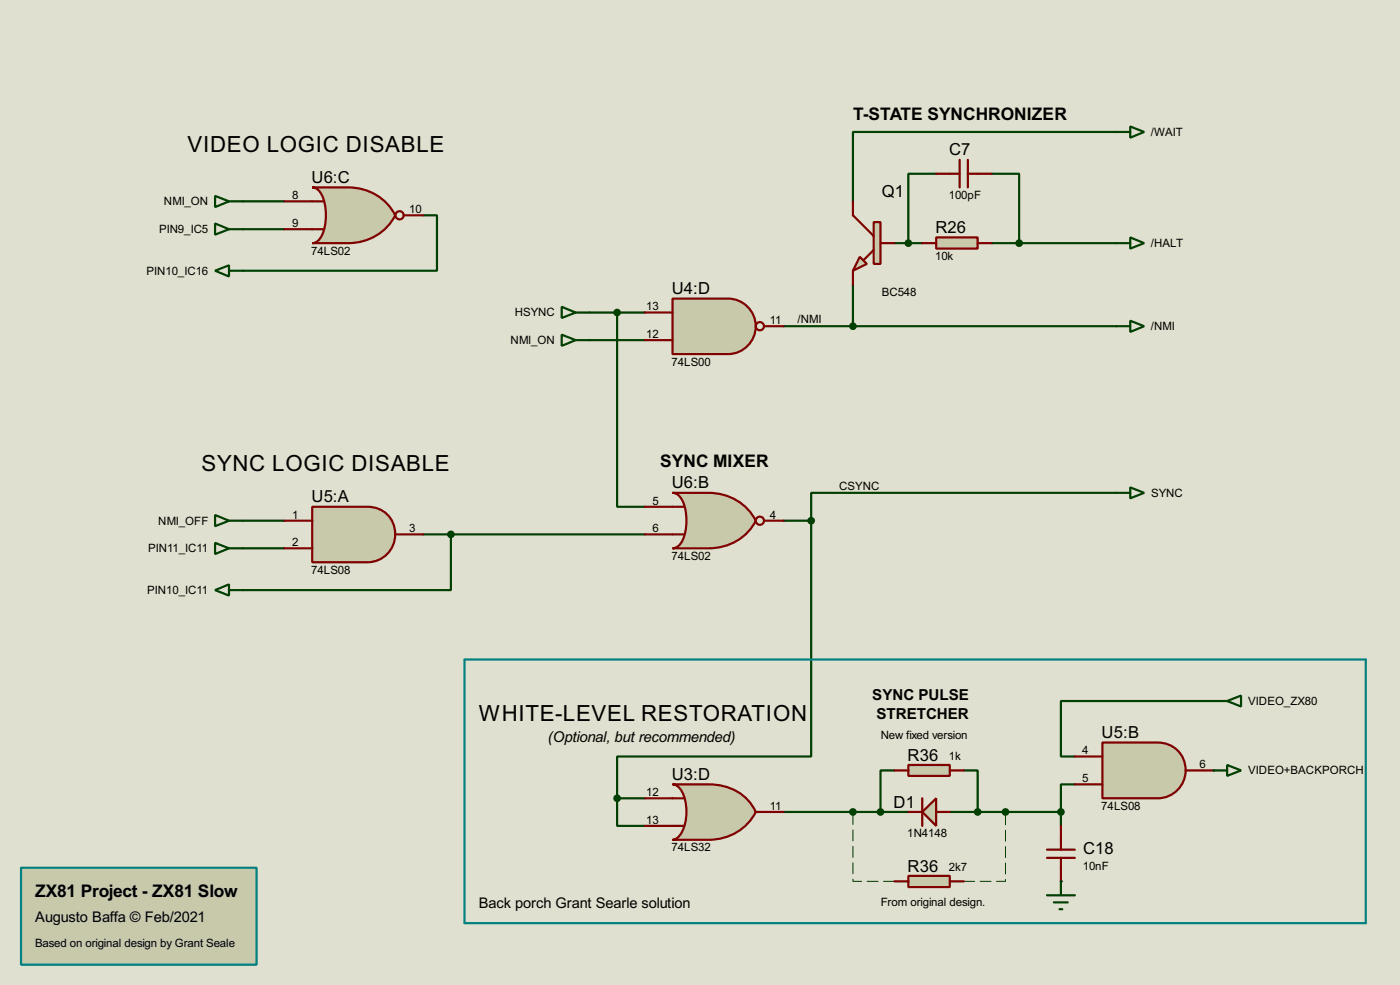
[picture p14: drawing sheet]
<svg xmlns="http://www.w3.org/2000/svg" width="256mm" height="180mm" viewBox="0 0 256 180" stroke-linecap="round" stroke-linejoin="round" font-family="sans-serif">
<defs><g id="words">
<g font-size="4.6">
<text x="34.4" y="27.8">VIDEO LOGIC DISABLE</text>
<text x="36.9" y="86.3">SYNC LOGIC DISABLE</text>
<text x="87.7" y="132">WHITE-LEVEL RESTORATION</text>
</g>
<g font-size="3.6">
<text x="156.3" y="21.9">T-STATE SYNCHRONIZER</text>
<text x="121" y="85.5">SYNC MIXER</text>
<text x="6.5" y="164.2">ZX81 Project - ZX81 Slow</text>
</g>
<g font-size="3.4">
<text x="173.9" y="28.5">C7</text>
<text x="57.1" y="33.5">U6:C</text>
<text x="161.6" y="36">Q1</text>
<text x="171.4" y="42.7">R26</text>
<text x="123.1" y="53.9">U4:D</text>
<text x="123.1" y="89.4">U6:B</text>
<text x="57.1" y="92">U5:A</text>
<text x="201.8" y="135.1">U5:B</text>
<text x="123.1" y="142.8">U3:D</text>
<text x="166.3" y="139.2">R36</text>
<text x="163.7" y="147.8">D1</text>
<text x="166.3" y="159.5">R36</text>
<text x="198.4" y="156.3">C18</text>
</g>
<g font-size="3.1">
<text x="159.8" y="128.2">SYNC PULSE</text>
<text x="160.5" y="131.5">STRETCHER</text>
<text x="100.4" y="135.8">(Optional, but recommended)</text>
</g>
<g font-size="3">
<text x="87.7" y="166.3">Back porch Grant Searle solution</text>
<text x="6.4" y="168.8">Augusto Baffa © Feb/2021</text>
</g>
<g font-size="2.4">
<text x="210.9" y="24.9">/WAIT</text>
<text x="30" y="37.6">NMI_ON</text>
<text x="53.5" y="36.5">8</text>
<text x="53.5" y="41.6">9</text>
<text x="75" y="39">10</text>
<text x="173.8" y="36.4">100pF</text>
<text x="29.1" y="42.7">PIN9_IC5</text>
<text x="57" y="46.6">74LS02</text>
<text x="171.3" y="47.6">10k</text>
<text x="210.9" y="45.2">/HALT</text>
<text x="26.8" y="50.3">PIN10_IC16</text>
<text x="94.3" y="57.9">HSYNC</text>
<text x="118.4" y="56.8">13</text>
<text x="141" y="59.3">11</text>
<text x="146.1" y="59.1">/NMI</text>
<text x="161.5" y="54.2">BC548</text>
<text x="93.5" y="63">NMI_ON</text>
<text x="118.4" y="61.9">12</text>
<text x="210.9" y="60.4">/NMI</text>
<text x="123" y="66.9">74LS00</text>
<text x="153.7" y="89.6">CSYNC</text>
<text x="53.5" y="94.9">1</text>
<text x="119.6" y="92.4">5</text>
<text x="141" y="94.9">4</text>
<text x="210.9" y="90.9">SYNC</text>
<text x="27.1" y="101.1">PIN11_IC11</text>
<text x="29" y="96">NMI_OFF</text>
<text x="53.5" y="100">2</text>
<text x="75" y="97.4">3</text>
<text x="119.6" y="97.4">6</text>
<text x="57" y="105">74LS08</text>
<text x="123" y="102.5">74LS02</text>
<text x="27" y="108.7">PIN10_IC11</text>
<text x="228.7" y="129">VIDEO_ZX80</text>
<text x="161.3" y="135.3">New fixed version</text>
<text x="173.8" y="139.1">1k</text>
<text x="198.3" y="138.1">4</text>
<text x="198.3" y="143.2">5</text>
<text x="219.8" y="140.6">6</text>
<text x="228.7" y="141.7">VIDEO+BACKPORCH</text>
<text x="118.4" y="145.7">12</text>
<text x="141" y="148.2">11</text>
<text x="201.8" y="148.2">74LS08</text>
<text x="118.4" y="150.8">13</text>
<text x="123" y="155.8">74LS32</text>
<text x="166.2" y="153.3">1N4148</text>
<text x="173.8" y="159.4">2k7</text>
<text x="198.4" y="159.2">10nF</text>
<text x="161.3" y="165.8">From original design.</text>
<text x="6.4" y="173.4">Based on original design by Grant Seale</text>
</g>
</g></defs>
<path d="M0 0h256.5v180.3h-256.5z" fill="#e0e0d0"/>
<g fill="none" stroke="#004000" stroke-width=".4">
<path d="M171.5 31.8h-5.1v12.7M181.7 31.8h5v12.7M204.5 24.2h-48.2v12.7M118.2 57.2h-5.1v35.6h5.1M143.6 59.7h60.9M156.3 52.1v7.6M163.9 44.5h5.1M181.7 44.5h22.8M143.6 95.3h5M148.6 95.3v43.2h-35.5v7.6M204.5 90.2h-55.9v5.1M113.1 146.1v5.1h5.1"/>
<path d="M113.1 146.1h5.1"/>
</g>
<circle cx="194.4" cy="161.3" r=".2" fill="#004000"/>
<path d="M163.9 141h-2.6v7.6h5.1M176.6 141h2.5v7.6h-5.1" fill="none" stroke="#004000" stroke-width=".4"/>
<circle cx="222.3" cy="141" r=".2" fill="#004000"/>
<g fill="none" stroke="#004000" stroke-width=".4">
<path d="M44.5 36.9h7.6M77.5 39.4h2.6v10.2h-35.6M44.5 42h7.6M108 57.2h5.1M108 62.3h10.2M44.5 95.3h7.6M77.5 97.8h40.7M82.6 97.8v10.2h-38.1M44.5 100.4h7.6M222.3 128.3h-27.9v10.2h2.5M143.6 148.6h17.7M179.1 148.6h15.3"/>
<path d="M194.4 148.6v2.6M196.9 143.6h-2.5v5"/>
</g>
<path d="M156.3 148.6v12.7h7.6M184.2 148.6v12.7h-7.6" fill="none" stroke="#e0e0d0" stroke-width=".18"/>
<path d="M163.9 161.3h-7.6v-12.7M176.6 161.3h7.6v-12.7" fill="none" stroke="#004000" stroke-width=".18" stroke-dasharray="2 1"/>
<path d="M123.2 54.7h10.2a5.1 5.1 0 0 1 5.1 5 5.1 5.1 0 0 1-5.1 5.1h-10.2z" fill-rule="evenodd" fill="#c8c8aa" stroke="#800000" stroke-width=".4"/>
<g fill="none" stroke="#800000" stroke-width=".4">
<path d="M118.2 57.2h5M140 59.7h3.6M118.2 62.3h5"/>
<circle cx="139.2" cy="59.7" r=".75"/>
</g>
<path d="M157.5 47l1.3 1.3-2.5 1.3z" fill="#c8c8aa" stroke="#800000" stroke-width=".4"/>
<path d="M160.1 40.7h1.2v7.6h-1.2z" fill="#c8c8aa" stroke="#800000" stroke-width=".4"/>
<path d="M156.3 36.9v2.5l3.8 3.8M171.5 31.8h4.3M175.8 29.3v5M177.3 29.3v5M177.3 31.8h4.4M156.3 49.6v2.5M160.1 45.8l-1.8 1.8M161.3 44.5h2.6" fill="none" stroke="#800000" stroke-width=".4"/>
<path d="M171.5 43.5h7.6v2h-7.6z" fill="#c8c8aa" stroke="#800000" stroke-width=".4"/>
<path d="M169 44.5h2.5M179.1 44.5h2.6" fill="none" stroke="#800000" stroke-width=".4"/>
<path d="M204.5 24.2h2.6M207.1 23.2l2.5 1-2.5 1zM204.5 44.5h2.6M204.5 59.7h2.6M207.1 43.5l2.5 1-2.5 1zM207.1 58.7l2.5 1-2.5 1.1z" fill="none" stroke="#004000" stroke-width=".4"/>
<g fill="#004000" stroke="#004000" stroke-width=".4">
<circle cx="186.7" cy="44.5" r=".5"/>
<circle cx="166.4" cy="44.5" r=".5"/>
<circle cx="156.2" cy="59.7" r=".5"/>
</g>
<path d="M123.2 90.2h6.6a9.5 9.5 0 0 1 8.7 5.1 9.5 9.5 0 0 1-8.7 5.1h-6.6a2.21 2.21 0 0 0 1.9-1.5 9.2 9.2 0 0 0-.4-7.8l-.9-.8z" fill-rule="evenodd" fill="#c8c8aa" stroke="#800000" stroke-width=".4"/>
<g fill="none" stroke="#800000" stroke-width=".4">
<path d="M118.2 97.8h7.1M118.2 92.8h7.1M140 95.3h3.6"/>
<circle cx="139.2" cy="95.3" r=".75"/>
</g>
<circle cx="113" cy="57.2" r=".5" fill="#004000" stroke="#004000" stroke-width=".4"/>
<path d="M204.5 90.2h2.6M207.1 89.2l2.5 1-2.5 1z" fill="none" stroke="#004000" stroke-width=".4"/>
<path d="M123.2 143.6h6.6a9.1 9.1 0 0 1 8.7 5 9.5 9.5 0 0 1-8.7 5.1h-6.6a2.29 2.29 0 0 0 1.8-1.5 8.5 8.5 0 0 0-.4-7.9l-.9-.7z" fill-rule="evenodd" fill="#c8c8aa" stroke="#800000" stroke-width=".4"/>
<path d="M118.2 146.1h7.1M118.2 151.2h7.1M138.5 148.6h5.1" fill="none" stroke="#800000" stroke-width=".4"/>
<g fill="#004000" stroke="#004000" stroke-width=".4">
<circle cx="113" cy="146.1" r=".5"/>
<circle cx="148.6" cy="95.3" r=".5"/>
</g>
<path d="M202 135.9h10.1a5.1 5.1 0 0 1 5.1 5.1 5.1 5.1 0 0 1-5.1 5.1h-10.1z" fill-rule="evenodd" fill="#c8c8aa" stroke="#800000" stroke-width=".4"/>
<path d="M196.9 138.5h5.1M196.9 143.6h5.1M217.2 141h5.1" fill="none" stroke="#800000" stroke-width=".4"/>
<path d="M166.4 140h7.6v2h-7.6z" fill="#c8c8aa" stroke="#800000" stroke-width=".4"/>
<path d="M163.9 141h2.5M174 141h2.6" fill="none" stroke="#800000" stroke-width=".4"/>
<path d="M169 148.6l2.5-2.5v5.1z" fill="#c8c8aa" stroke="#800000" stroke-width=".4"/>
<path d="M166.4 148.6h2.6M169 146.1v5.1M171.5 148.6h2.5M191.8 157h5.1M191.8 155.5h5.1M194.4 151.2v4.3M194.4 157v4.3" fill="none" stroke="#800000" stroke-width=".4"/>
<path d="M39.4 35.9l2.6 1-2.6 1zM42 36.9h2.5M102.9 56.2l2.6 1-2.6 1zM105.5 57.2h2.5M39.4 94.3l2.6 1-2.6 1zM42 95.3h2.5M222.3 141h2.5M224.8 140l2.6 1-2.6 1zM191.8 163.9h5.1M193.1 165.2h2.5M194.1 166.4h.5M194.4 161.3v2.6" fill="none" stroke="#004000" stroke-width=".4"/>
<g fill="#004000" stroke="#004000" stroke-width=".4">
<circle cx="161.3" cy="148.6" r=".5"/>
<circle cx="179.1" cy="148.6" r=".5"/>
<circle cx="194.3" cy="148.6" r=".5"/>
</g>
<path d="M57.2 34.3h6.6a9.5 9.5 0 0 1 8.6 5.1 9.5 9.5 0 0 1-8.6 5.1h-6.6a2.17 2.17 0 0 0 1.8-1.5 9.3 9.3 0 0 0-.3-7.8l-1-.8z" fill-rule="evenodd" fill="#c8c8aa" stroke="#800000" stroke-width=".4"/>
<g fill="none" stroke="#800000" stroke-width=".4">
<path d="M52.1 36.9h7.1M74 39.4h3.5M52.1 42h7.1"/>
<circle cx="73.2" cy="39.4" r=".75"/>
</g>
<path d="M57.2 92.8h10.2a5.1 5.1 0 0 1 5 5 5.1 5.1 0 0 1-5 5.1h-10.2z" fill-rule="evenodd" fill="#c8c8aa" stroke="#800000" stroke-width=".4"/>
<path d="M52.1 95.3h5.1M72.4 97.8h5.1M52.1 100.4h5.1" fill="none" stroke="#800000" stroke-width=".4"/>
<path d="M102.9 61.3l2.6 1-2.6 1zM105.5 62.3h2.5" fill="none" stroke="#004000" stroke-width=".4"/>
<circle cx="82.6" cy="97.8" r=".5" fill="#004000" stroke="#004000" stroke-width=".4"/>
<path d="M3.9 158.8h43.1v17.8h-43.1z" fill-rule="evenodd" fill="#c8c8aa" stroke="#008080" stroke-width=".4"/>
<path d="M222.3 128.3h2.5M224.8 128.3l2.6-1v2z" fill="none" stroke="#004000" stroke-width=".4"/>
<path d="M85.1 120.7h165.1v48.3h-165.1z" fill="none" stroke="#008080" stroke-width=".4"/>
<path d="M166.4 160.3h7.6v2.1h-7.6z" fill="#c8c8aa" stroke="#800000" stroke-width=".4"/>
<path d="M163.9 161.3h2.5M174 161.3h2.6" fill="none" stroke="#800000" stroke-width=".4"/>
<g fill="#004000" stroke="#004000" stroke-width=".4">
<circle cx="156.2" cy="148.6" r=".5"/>
<circle cx="184.2" cy="148.6" r=".5"/>
</g>
<path d="M39.4 40.9l2.6 1.1-2.6 1zM39.4 49.6l2.6-1v2zM42 42h2.5M42 49.6h2.5M39.4 99.4l2.6 1-2.6 1zM39.4 108l2.6-1v2zM42 100.4h2.5M42 108h2.5" fill="none" stroke="#004000" stroke-width=".4"/>
<use href="#words"/>
</svg>
